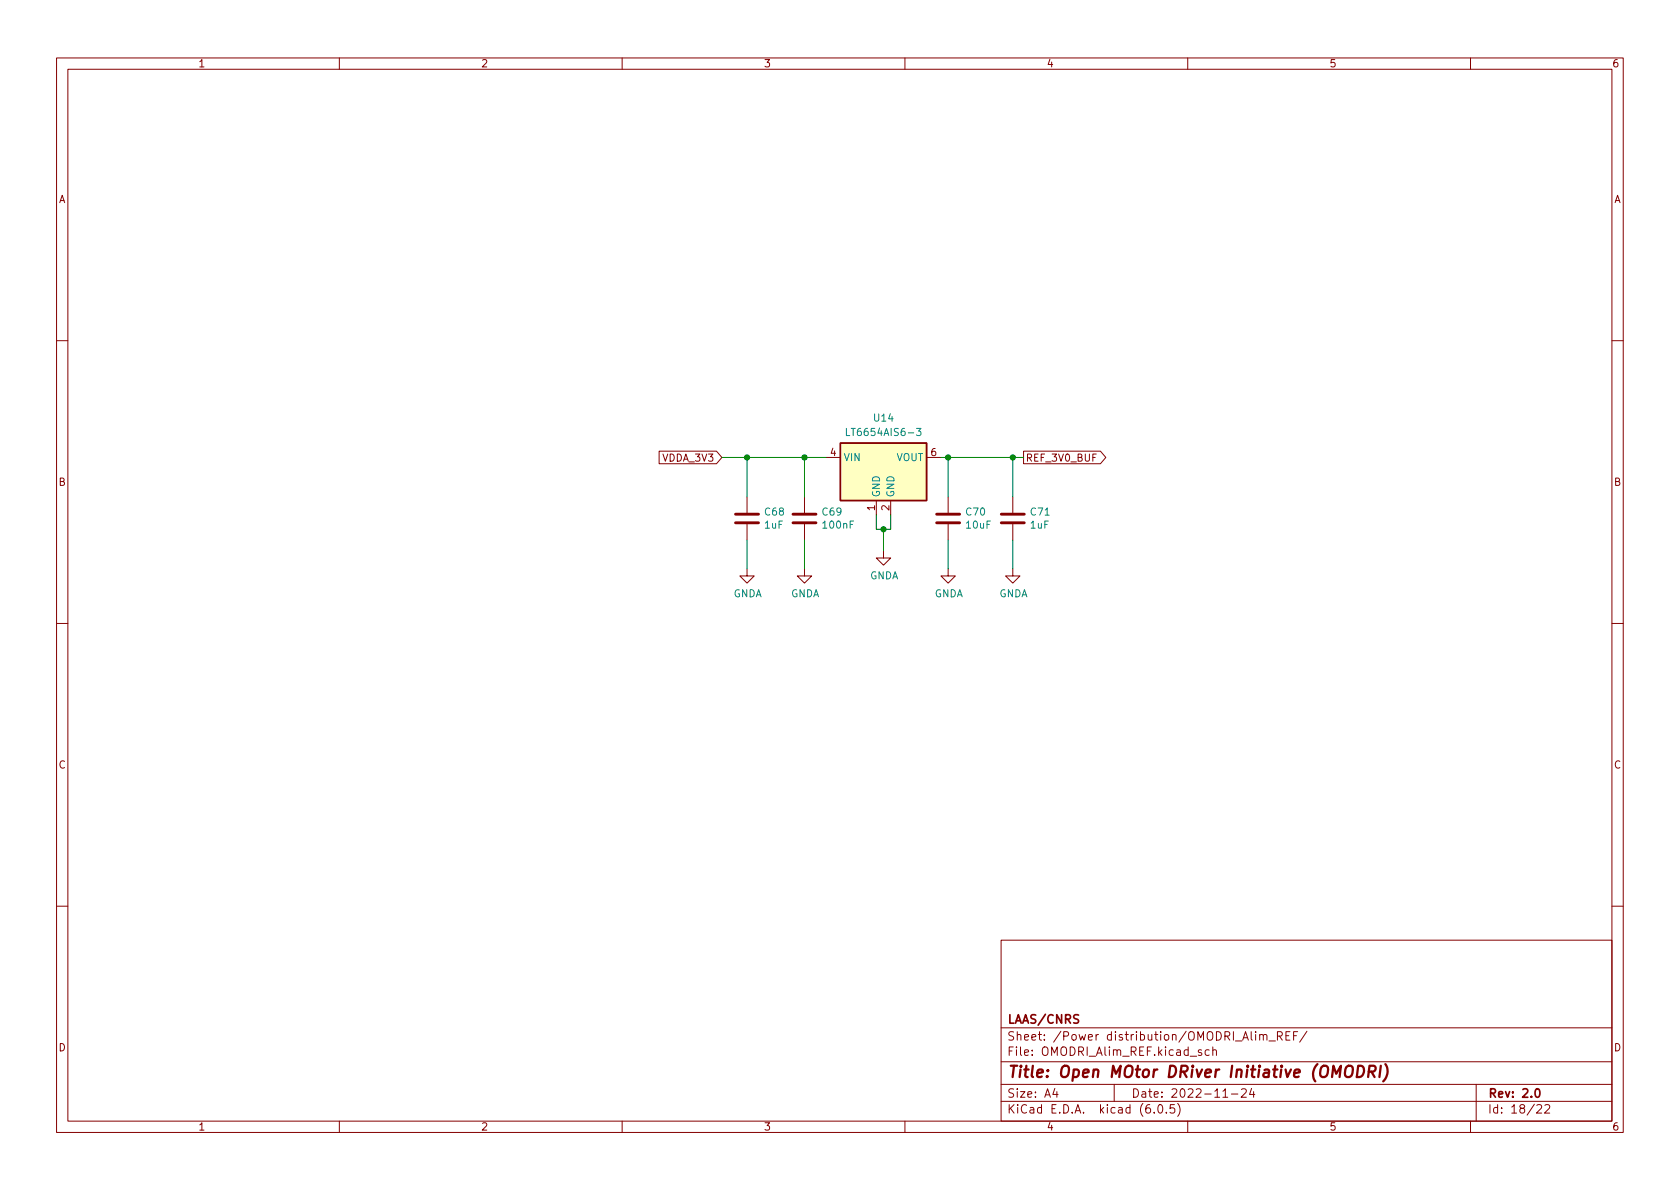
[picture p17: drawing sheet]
<svg xmlns="http://www.w3.org/2000/svg" width="297mm" height="210mm" viewBox="0 0 297 210" stroke-linecap="round" stroke-linejoin="round" font-family="sans-serif">
<defs><g id="words">
<text font-size="2.8" fill="#840000" x="178" y="190.6">Title: Open MOtor DRiver Initiative (OMODRI)</text>
<g font-size="2.1" fill="#840000">
<text x="178" y="184">Sheet: /Power distribution/OMODRI_Alim_REF/</text>
<text x="178" y="181">LAAS/CNRS</text>
<text x="178" y="186.7">File: OMODRI_Alim_REF.kicad_sch</text>
<text x="178" y="196.9">KiCad E.D.A. kicad (6.0.5)</text>
<text x="178" y="194.1">Size: A4</text>
<text x="200" y="194.1">Date: 2022-11-24</text>
<text x="263" y="194.1">Rev: 2.0</text>
<text x="263" y="196.9">Id: 18/22</text>
</g>
<g font-size="1.8" fill="#840000">
<text x="35" y="11.9">1</text>
<text x="85" y="11.9">2</text>
<text x="135" y="11.9">3</text>
<text x="185" y="11.9">4</text>
<text x="235" y="11.9">5</text>
<text x="285" y="11.9">6</text>
<text x="10.3" y="35.9">A</text>
<text x="285.3" y="35.9">A</text>
<text x="117.2" y="81.6">VDDA_3V3</text>
<text x="146.8" y="80.6">4</text>
<text x="164.6" y="80.6">6</text>
<text x="181.3" y="81.6">REF_3V0_BUF</text>
<text x="10.3" y="85.9">B</text>
<text x="285.3" y="85.9">B</text>
<text x="154.7" y="90.3" transform="rotate(-90 154.7 90.3)">1</text>
<text x="157.2" y="90.3" transform="rotate(-90 157.2 90.3)">2</text>
<text x="10.3" y="135.9">C</text>
<text x="285.3" y="135.9">C</text>
<text x="10.3" y="185.9">D</text>
<text x="285.3" y="185.9">D</text>
<text x="35" y="199.9">1</text>
<text x="85" y="199.9">2</text>
<text x="135" y="199.9">3</text>
<text x="185" y="199.9">4</text>
<text x="235" y="199.9">5</text>
<text x="285" y="199.9">6</text>
</g>
<g font-size="1.8" fill="#008484">
<text x="150.4" y="77.1">LT6654AIS6-3</text>
<text x="154.6" y="74.5">U14</text>
<text x="149.1" y="81.5">VIN</text>
<text x="158.4" y="81.5">VOUT</text>
<text x="155.6" y="88" transform="rotate(-90 155.6 88)">GND</text>
<text x="158.1" y="88" transform="rotate(-90 158.1 88)">GND</text>
<text x="135.2" y="93.5">1uF</text>
<text x="135.3" y="91.2">C68</text>
<text x="145.5" y="91.2">C69</text>
<text x="145.6" y="93.5">100nF</text>
<text x="170.9" y="91.2">C70</text>
<text x="170.9" y="93.5">10uF</text>
<text x="182.2" y="93.5">1uF</text>
<text x="182.3" y="91.2">C71</text>
<text x="129.6" y="105.6">GNDA</text>
<text x="139.8" y="105.6">GNDA</text>
<text x="153.7" y="102.4">GNDA</text>
<text x="165.2" y="105.6">GNDA</text>
<text x="176.6" y="105.6">GNDA</text>
</g>
</g></defs>
<g fill="none" stroke="#840000" stroke-width=".18">
<path d="M10 10.2h277v190.1h-277zM12 12.2h273v186.1h-273zM60 10.2v2M110 10.2v2M160 10.2v2M210 10.2v2M260 10.2v2M10 60.2h2M116.5 79.8h10.2l.9 1.1-.9 1.1h-10.2zM181 79.8h13.6l.9 1.1-.9 1.1h-13.6zM285 60.2h2M132.1 87.9v2.8"/>
<path d="M132.1 92.7v2.8M142.2 87.9v2.8M142.2 92.7v2.8M146 80.9h2.6M154.9 88.5v2.6M156.2 97.4v1.3h1.3l-1.3 1.2-1.3-1.2h1.3M157.5 88.5v2.6M163.8 80.9h2.6M167.6 87.9v2.8M167.6 92.7v2.8M179.1 87.9v2.8M179.1 92.7v2.8"/>
<path d="M10 110.2h2M132.1 100.6v1.2h1.2l-1.2 1.3-1.3-1.3h1.3M142.2 100.6v1.2h1.3l-1.3 1.3-1.2-1.3h1.2M167.6 100.6v1.2h1.3l-1.3 1.3-1.2-1.3h1.2M179.1 100.6v1.2h1.2l-1.2 1.3-1.3-1.3h1.3M285 110.2h2M10 160.2h2M177 166.3h108v32h-108zM285 160.2h2M60 198.3v2M110 198.3v2M160 198.3v2"/>
<path d="M177 194.8h108M177 191.8h108M177 187.8h108M177 181.8h108M186.5 192.5l-.4 1h1M186.9 193v1M197 191.8v3M204.1 196.7v.1M204.9 195.4l.2-.1a.81 .81 0 0 1 .6 .7 .81 .81 0 0 1-.3 .8h-.2a.81 .81 0 0 1-.6-.6 .81 .81 0 0 1 .3-.8zM206.2 196.7v.1M207.6 195.3h-.7v.7l.2-.1 .5 .1 .1 .2-.1 .5-.2 .1-.5-.1M208.2 195.1a1.72 1.72 0 0 1 0 2.3"/>
<path d="M210 198.3v2M212.4 185.7l-.3-.1-.2 .2v.3l.5 .1v.4h-.5M213.8 185.7l-.4-.1-.3 .3v.4l.1 .3h.6M214.4 185.8l.2-.2 .4 .1 .1 .9M214.4 185.1v1.5M216.2 194h.9M217.7 193.5h1.2M219.5 192.7l.6-.2 .2 .2 .1 .3-1 1h1M221.3 192.5l-.4 1h1M221.6 193v1M222.7 183.1l.2-.2 .4 .1 .1 .9M223.4 183.1l.2-.2 .3 .1 .1 .9"/>
<path d="M224.4 184.1h1.1M225.9 183.2l.7-.1 .1-.2-.1-.3-.2-.2h-.5v1.5M226.2 183.2l.5 .7M227.4 183.1h.5M228.1 182.4h-.7v1.5h.7M228.7 183.1h.5M229.4 182.4h-.7v1.5M231.1 182.4l-1.3 1.9M260 198.3v2M261 191.8v6.5M271.7 195.5l.6-.2 .2 .2 .1 .3-.9 1h.9M273.1 195.5l.6-.2 .2 .2 .1 .3-.9 1h.9"/>
</g>
<path d="M271.6 192.6l.2-.1a.82 .82 0 0 1 .6 .7 .82 .82 0 0 1-.3 .8h-.2a.81 .81 0 0 1-.6-.6 .81 .81 0 0 1 .3-.8z" fill="none" stroke="#840000" stroke-width=".3"/>
<path d="M238 188.7a.69 .69 0 0 1 1.2 0 1.47 1.47 0 0 1-.6 1.8l-.6-.1a1.5 1.5 0 0 1 0-1.7zM240.1 188.5h.5a1.08 1.08 0 0 1 .6 1 1.08 1.08 0 0 1-.8 1h-.5zM242 189.5h.8a.55 .55 0 0 0 .4-.5 .55 .55 0 0 0-.3-.5h-.8l-.2 2M242.5 189.5l.5 1M244.1 188.5l-.2 2M244.9 188.2a2.32 2.32 0 0 1-.3 3" fill="none" stroke="#840000" stroke-width=".4"/>
<path d="M130 92.5h4.1M130 90.9h4.1M140.2 92.5h4.1M140.2 90.9h4.1M165.6 92.5h4.1M165.6 90.9h4.1M177 92.5h4.1M177 90.9h4.1" fill="none" stroke="#840000" stroke-width=".51"/>
<path d="M148.6 78.4h15.2v10.1h-15.2z" fill="#ffffc2" stroke="#ffffc2" stroke-width=".18"/>
<path d="M148.6 78.4h15.2v10.1h-15.2z" fill="none" stroke="#840000" stroke-width=".25"/>
<path d="M149.6 75.8v1.2h.7M162 75.8h.8l-.4 .4 .4 .2v.5l-.2 .1-.6-.1" fill="none" stroke="#008484" stroke-width=".18"/>
<path d="M127.6 80.9h18.4M132.1 80.9v7M132.1 95.5v5.1M142.2 80.9v7M142.2 95.5v5.1M154.9 91.1v2.5h2.6v-2.5M156.2 93.6v3.8M166.4 80.9h14.6M167.6 80.9v7M167.6 95.5v5.1M179.1 80.9v7M179.1 95.5v5.1" fill="none" stroke="#008400" stroke-width=".18"/>
<g fill="#008400" stroke="#008400" stroke-width=".18">
<circle cx="156.2" cy="93.6" r=".46"/>
<circle cx="167.6" cy="80.9" r=".46"/>
<circle cx="132.1" cy="80.9" r=".46"/>
<circle cx="142.2" cy="80.9" r=".46"/>
<circle cx="179.1" cy="80.9" r=".46"/>
</g>
<use href="#words"/>
</svg>
